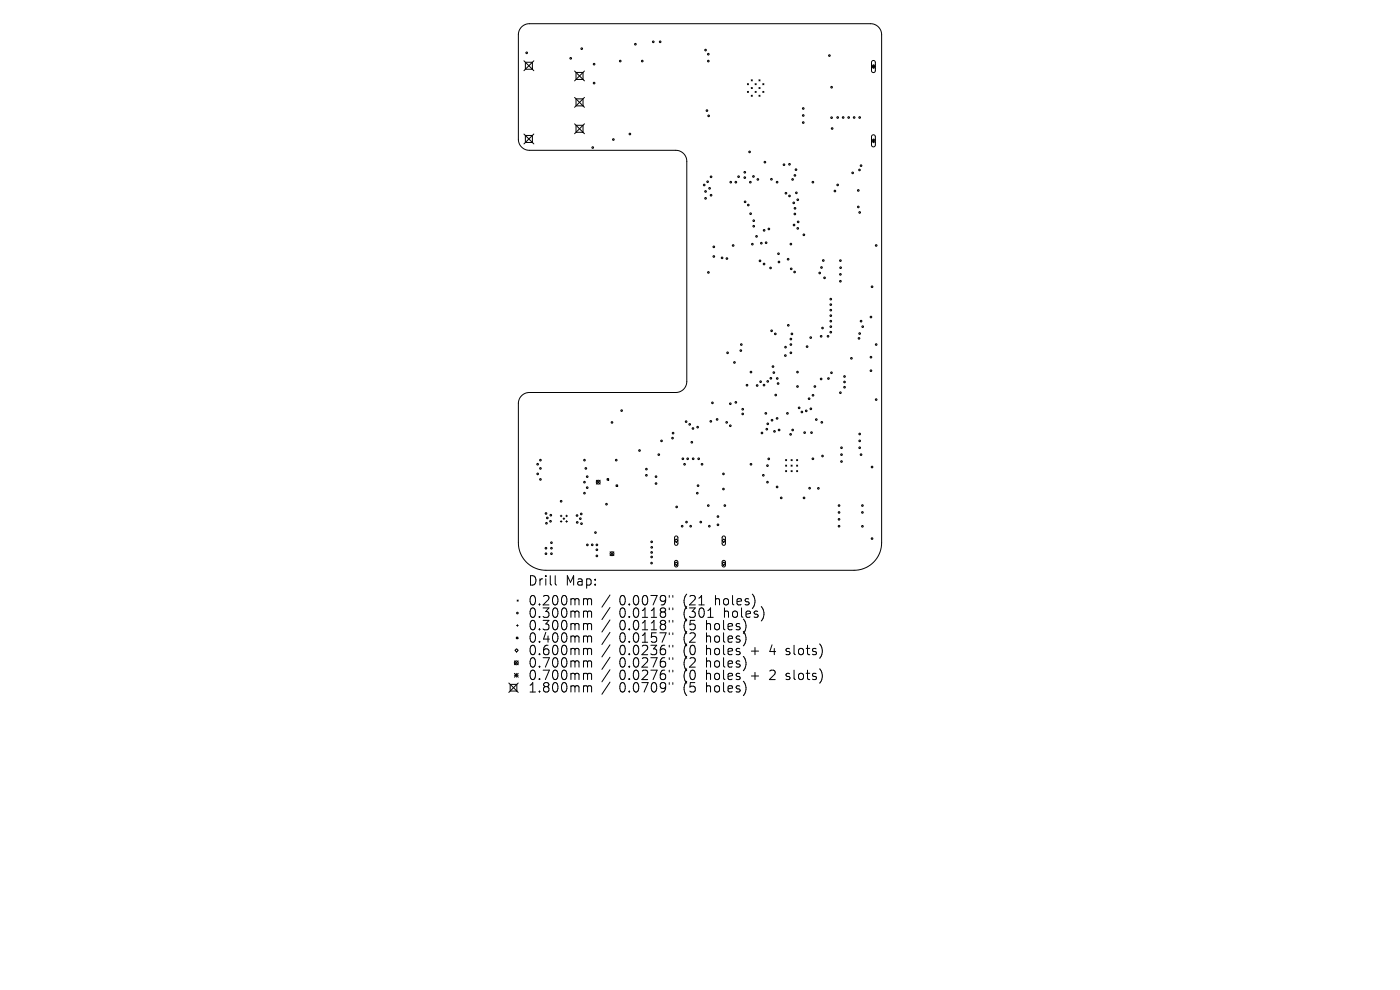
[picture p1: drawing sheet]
<svg xmlns="http://www.w3.org/2000/svg" width="297mm" height="210mm" viewBox="0 0 297 210" stroke-linecap="round" stroke-linejoin="round" font-family="sans-serif">
<defs><g id="words">
<g font-size="2.8">
<text x="111.9" y="124.5">Drill</text>
<text x="119.9" y="124.5">Map:</text>
<text x="111.9" y="128.7">0.200mm</text>
<text x="111.9" y="131.3">0.300mm</text>
<text x="131.4" y="128.7">0.0079&quot;</text>
<text x="131.4" y="131.3">0.0118&quot;</text>
<text x="145.1" y="128.7">(21</text>
<text x="145.1" y="131.3">(301</text>
<text x="152" y="128.7">holes)</text>
<text x="153.9" y="131.3">holes)</text>
<text x="111.9" y="134">0.300mm</text>
<text x="111.9" y="136.6">0.400mm</text>
<text x="131.4" y="134">0.0118&quot;</text>
<text x="131.4" y="136.6">0.0157&quot;</text>
<text x="145.1" y="134">(5</text>
<text x="145.1" y="136.6">(2</text>
<text x="150.1" y="134">holes)</text>
<text x="150.1" y="136.6">holes)</text>
<text x="111.9" y="139.3">0.600mm</text>
<text x="111.9" y="141.9">0.700mm</text>
<text x="131.4" y="139.3">0.0236&quot;</text>
<text x="131.4" y="141.9">0.0276&quot;</text>
<text x="145.1" y="139.3">(0</text>
<text x="145.1" y="141.9">(2</text>
<text x="150.1" y="139.3">holes</text>
<text x="150.1" y="141.9">holes)</text>
<text x="159.8" y="139.3">+</text>
<text x="164" y="139.3">4</text>
<text x="167.6" y="139.3">slots)</text>
<text x="111.9" y="144.5">0.700mm</text>
<text x="111.9" y="147.2">1.800mm</text>
<text x="131.4" y="144.5">0.0276&quot;</text>
<text x="131.4" y="147.2">0.0709&quot;</text>
<text x="145.1" y="144.5">(0</text>
<text x="145.1" y="147.2">(5</text>
<text x="150.1" y="144.5">holes</text>
<text x="150.1" y="147.2">holes)</text>
<text x="159.8" y="144.5">+</text>
<text x="164" y="144.5">2</text>
<text x="167.6" y="144.5">slots)</text>
</g>
</g></defs>
<g fill="none" stroke="#000" stroke-width=".21">
<path d="M110.7 5.7l.8-.5 .8-.2h72.4a2.34 2.34 0 0 1 2.3 2.4v107.7a5.8 5.8 0 0 1-5.8 5.9h-65.4a5.8 5.8 0 0 1-5.8-5.9v-29.5a2.34 2.34 0 0 1 2.3-2.3h31.1a2.34 2.34 0 0 0 2.3-2.4v-46.7a2.34 2.34 0 0 0-2.3-2.3h-31.1a2.34 2.34 0 0 1-2.3-2.4v-22.1l.1-.8zM111.1 12.9l2.2 2.1M111.5 13.2h1.4v1.5h-1.4zM113.3 12.9l-2.2 2.1M121.9 15.1l2.1 2.1M122.2 15.4h1.5v1.5h-1.5zM124 15.1l-2.1 2.1M158.6 17.7l.2 .3M158.6 19.4l.2 .2M158.8 17.7l-.2 .3M158.8 19.4l-.2 .2M159.4 18.6l.2 .2"/>
<path d="M159.4 16.9l.2 .3M159.6 16.9l-.2 .3M159.6 18.6l-.2 .2M160.2 19.4l.2 .2M160.2 17.7l.2 .3M160.4 17.7l-.2 .3M160.4 19.4l-.2 .2M161 18.6l.2 .2M161 16.9l.2 .3M161.2 16.9l-.2 .3M161.2 18.6l-.2 .2M161.8 19.4l.3 .2"/>
<path d="M161.8 17.7l.3 .3M162.1 17.7l-.3 .3M162.1 19.4l-.3 .2M184.9 13.7l.8 .8M184.9 14.1h.8M185 12.9h.4l.3 .3v1.9l-.3 .3-.3-.1-.2-.2zM185.3 13.7v.8M185.7 13.7l-.8 .8M111.1 28.4l2.2 2.1M111.5 28.7h1.4v1.5h-1.4zM113.3 28.4l-2.2 2.1M121.9 20.7l2.1 2.1"/>
<path d="M121.9 26.3l2.1 2.1M122.2 21h1.5v1.5h-1.5zM122.2 26.6h1.5v1.5h-1.5zM124 20.7l-2.1 2.1M124 26.3l-2.1 2.1M159.4 20.2l.2 .2M159.6 20.2l-.2 .2M161 20.2l.2 .2M161.2 20.2l-.2 .2M184.9 29.5l.8 .8M184.9 29.9h.8M185 28.7l.4-.1 .3 .3v1.9l-.3 .4-.3-.1-.2-.3z"/>
<path d="M185.3 29.5v.8M185.7 29.5l-.8 .8M166.7 97.5l.2 .2M166.7 98.7l.2 .2M166.7 99.8l.2 .3M166.9 97.5l-.2 .2M166.9 98.7l-.2 .2M166.9 99.8l-.2 .3M167.8 98.7l.3 .2M167.8 99.8l.3 .3M167.8 97.5l.3 .2M168.1 97.5l-.3 .2"/>
<path d="M168.1 98.7l-.3 .2M168.1 99.8l-.3 .3M169 99.8l.2 .3M169 98.7l.2 .2M169 97.5l.2 .2M169.2 97.5l-.2 .2M169.2 98.7l-.2 .2M169.2 99.8l-.2 .3M118.9 109.5h.3M118.9 110.6h.3M119 109.3v.3M119 110.4v.4"/>
<path d="M119.5 110h.3M119.6 109.9v.3M120 109.5h.4M120 110.6h.4M120.2 109.3v.3M120.2 110.4v.4M126.5 101.9l.8 .8M127.3 101.9l-.8 .8M128.8 101.5h.3v.4h-.3zM129.4 117.1l.8 .8M130.2 117.1l-.8 .8M130.7 102.9h.3v.3h-.3z"/>
<path d="M143.1 114.7l.4-.4 .3 .4-.3 .3zM143.1 119.6l.4-.4 .3 .4-.3 .3zM143.2 113.8l.3-.1 .3 .3v1.4l-.3 .3-.4-.3zM143.2 119l.3-.1 .3 .2v.9l-.3 .3-.4-.3zM153.2 114.7l.3-.4 .4 .4-.4 .3zM153.2 119.6l.3-.4 .4 .4-.4 .3zM153.3 113.8l.3-.1 .3 .3v1.4l-.3 .3-.4-.3zM153.3 119l.3-.1 .3 .2v.9l-.3 .3-.4-.3zM109.2 138l.4-.4 .3 .4-.3 .3zM109.5 135.2h.4v.3h-.4zM109.6 132.7h.3M109.7 127.3l.2 .2"/>
<path d="M109.8 132.5v.4M109.9 127.3l-.2 .2M117.8 122.1v1.7l.3 .3M124.1 127h.3l.2 .3M124.1 129.6h.3l.2 .3M124.1 132.3h.3l.2 .3M124.1 134.9h.3l.2 .3M124.1 137.5h.3l.2 .3M124.6 127.3l.3-.3 .5 .1 .1 1.2M124.6 127.3v1M124.6 129.9v1.1M124.6 132.6v1"/>
<path d="M124.6 135.2v1M124.6 137.8v1.1M124.6 129.9l.3-.3 .5 .1 .1 1.3M124.6 132.6l.3-.3 .5 .1 .1 1.2M124.6 135.2l.3-.3 .5 .1 .1 1.2M124.6 137.8l.3-.3 .5 .1 .1 1.3M129.4 126.2l-1.7 2.6M129.4 128.9l-1.7 2.5M129.4 131.5l-1.7 2.6M129.4 134.1l-1.7 2.6M129.4 136.8l-1.7 2.6M129.4 139.4l-1.7 2.6"/>
<path d="M142 126.3v.4M142 129v.3M142 131.6v.4M142 134.2v.4M142 136.9v.4M142 139.5v.4M142.7 126.3v.4M142.7 129v.3M142.7 131.6v.4M142.7 134.2v.4M142.7 136.9v.4M142.7 139.5v.4"/>
<path d="M150.2 131h1.1M166.7 138.8l.2 .1M166.8 137.6v.5M107.9 144.9l2 2M108.2 145.2h1.4v1.4h-1.4zM109.1 142.8l.8 .9M109.1 143.2h.8M109.1 140.2l.8 .8M109.5 142.8v.9M109.9 144.9l-2 2M109.9 140.2l-.8 .8M109.9 142.8l-.8 .9"/>
<path d="M124.1 140.2h.3l.2 .3M124.1 142.8h.3l.2 .3M124.1 145.5h.3l.2 .3M124.6 140.5v1M124.6 143.1v1.1M124.6 145.8v1M124.6 140.5l.3-.3 .5 .1 .1 1.2M124.6 143.1l.3-.3 .5 .1 .1 1.3M124.6 145.8l.3-.3 .5 .1 .1 1.2M129.4 142.1l-1.7 2.5M129.4 144.7l-1.7 2.6M142 142.2v.3"/>
<path d="M142 144.8v.4M142.7 142.2v.3M142.7 144.8v.4M166.7 144.1l.2 .1M166.8 142.9v.5"/>
<circle cx="111.7" cy="11.2" r=".18"/>
<circle cx="121.1" cy="12.4" r=".18"/>
<circle cx="123.4" cy="10.3" r=".18"/>
<circle cx="126" cy="17.6" r=".18"/>
<circle cx="126" cy="13.6" r=".18"/>
<circle cx="131.6" cy="13" r=".18"/>
<circle cx="134.8" cy="9.4" r=".18"/>
<circle cx="136.3" cy="13" r=".18"/>
<circle cx="138.6" cy="8.9" r=".18"/>
<circle cx="140" cy="8.9" r=".18"/>
<circle cx="149.7" cy="10.6" r=".18"/>
<circle cx="150.3" cy="13" r=".18"/>
<circle cx="150.3" cy="11.5" r=".18"/>
<circle cx="176" cy="11.8" r=".18"/>
<circle cx="176.4" cy="18.5" r=".18"/>
<circle cx="125.7" cy="31.3" r=".18"/>
<circle cx="130.1" cy="29.6" r=".18"/>
<circle cx="133.6" cy="28.4" r=".18"/>
<circle cx="149.4" cy="39.2" r=".18"/>
<circle cx="150" cy="23.5" r=".18"/>
<circle cx="150.1" cy="38.6" r=".18"/>
<circle cx="150.3" cy="24.6" r=".18"/>
<circle cx="150.5" cy="40" r=".18"/>
<circle cx="150.8" cy="37.5" r=".18"/>
<circle cx="155" cy="38.6" r=".18"/>
<circle cx="156.1" cy="38.6" r=".18"/>
<circle cx="156.7" cy="37.5" r=".18"/>
<circle cx="158" cy="37.7" r=".18"/>
<circle cx="158" cy="36.5" r=".18"/>
<circle cx="159" cy="32.2" r=".18"/>
<circle cx="159.2" cy="38.6" r=".18"/>
<circle cx="159.8" cy="37.4" r=".18"/>
<circle cx="160.8" cy="38.1" r=".18"/>
<circle cx="162.3" cy="34.4" r=".18"/>
<circle cx="163.7" cy="38" r=".18"/>
<circle cx="164.9" cy="38.6" r=".18"/>
<circle cx="166.3" cy="34.9" r=".18"/>
<circle cx="167.5" cy="34.9" r=".18"/>
<circle cx="168.1" cy="38.1" r=".18"/>
<circle cx="168.6" cy="37.2" r=".18"/>
<circle cx="168.9" cy="36" r=".18"/>
<circle cx="170.4" cy="26" r=".18"/>
<circle cx="170.4" cy="23" r=".18"/>
<circle cx="170.4" cy="24.5" r=".18"/>
<circle cx="172.4" cy="38.6" r=".18"/>
<circle cx="176.4" cy="25" r=".18"/>
<circle cx="176.5" cy="27.3" r=".18"/>
<circle cx="177.7" cy="39.2" r=".18"/>
<circle cx="177.7" cy="24.9" r=".18"/>
<circle cx="178.9" cy="24.9" r=".18"/>
<circle cx="180" cy="24.9" r=".18"/>
<circle cx="180.9" cy="36.7" r=".18"/>
<circle cx="181.2" cy="24.9" r=".18"/>
<circle cx="182.3" cy="36.1" r=".18"/>
<circle cx="182.4" cy="24.9" r=".18"/>
<circle cx="182.7" cy="35.1" r=".18"/>
<circle cx="149.7" cy="40.6" r=".18"/>
<circle cx="149.7" cy="42.1" r=".18"/>
<circle cx="150.3" cy="57.8" r=".18"/>
<circle cx="150.8" cy="41.4" r=".18"/>
<circle cx="151.4" cy="54.4" r=".18"/>
<circle cx="151.4" cy="52.4" r=".18"/>
<circle cx="153.2" cy="54.7" r=".18"/>
<circle cx="154.2" cy="54.8" r=".18"/>
<circle cx="155.5" cy="52.1" r=".18"/>
<circle cx="158.1" cy="42.8" r=".18"/>
<circle cx="158.7" cy="43.5" r=".18"/>
<circle cx="159.2" cy="45.3" r=".18"/>
<circle cx="159.6" cy="51.8" r=".18"/>
<circle cx="159.9" cy="48" r=".18"/>
<circle cx="159.9" cy="46.8" r=".18"/>
<circle cx="160.5" cy="50.1" r=".18"/>
<circle cx="161.2" cy="55.3" r=".18"/>
<circle cx="161.5" cy="51.6" r=".18"/>
<circle cx="162.1" cy="56" r=".18"/>
<circle cx="162.1" cy="48.9" r=".18"/>
<circle cx="162.5" cy="51.5" r=".18"/>
<circle cx="163.1" cy="48.6" r=".18"/>
<circle cx="163.5" cy="56.8" r=".18"/>
<circle cx="165.2" cy="53.8" r=".18"/>
<circle cx="165.3" cy="55.6" r=".18"/>
<circle cx="166.7" cy="41" r=".18"/>
<circle cx="167.2" cy="55" r=".18"/>
<circle cx="167.5" cy="41.6" r=".18"/>
<circle cx="167.8" cy="51.8" r=".18"/>
<circle cx="167.9" cy="57" r=".18"/>
<circle cx="168.4" cy="43" r=".18"/>
<circle cx="168.5" cy="47.7" r=".18"/>
<circle cx="168.6" cy="57.7" r=".18"/>
<circle cx="168.6" cy="45.4" r=".18"/>
<circle cx="168.7" cy="44.2" r=".18"/>
<circle cx="168.9" cy="40.9" r=".18"/>
<circle cx="169.2" cy="42.4" r=".18"/>
<circle cx="169.2" cy="48.4" r=".18"/>
<circle cx="169.3" cy="47.1" r=".18"/>
<circle cx="170.5" cy="49.8" r=".18"/>
<circle cx="173.9" cy="57.9" r=".18"/>
<circle cx="174.3" cy="56.7" r=".18"/>
<circle cx="174.7" cy="55.3" r=".18"/>
<circle cx="174.9" cy="58.9" r=".18"/>
<circle cx="177.1" cy="40.5" r=".18"/>
<circle cx="178.3" cy="58.2" r=".18"/>
<circle cx="178.3" cy="59.7" r=".18"/>
<circle cx="178.3" cy="55.3" r=".18"/>
<circle cx="178.3" cy="56.8" r=".18"/>
<circle cx="182.1" cy="43.9" r=".18"/>
<circle cx="182.1" cy="40.4" r=".18"/>
<circle cx="182.4" cy="45.1" r=".18"/>
<circle cx="185.9" cy="52.1" r=".18"/>
<circle cx="154.4" cy="74.8" r=".18"/>
<circle cx="155.8" cy="76.9" r=".18"/>
<circle cx="157.2" cy="74.4" r=".18"/>
<circle cx="157.3" cy="73.1" r=".18"/>
<circle cx="159.3" cy="78.9" r=".18"/>
<circle cx="163.7" cy="70.2" r=".18"/>
<circle cx="164" cy="77.8" r=".18"/>
<circle cx="164.2" cy="79" r=".18"/>
<circle cx="164.5" cy="70.8" r=".18"/>
<circle cx="166.6" cy="75.4" r=".18"/>
<circle cx="166.6" cy="73.6" r=".18"/>
<circle cx="167.2" cy="69" r=".18"/>
<circle cx="167.8" cy="74.8" r=".18"/>
<circle cx="167.8" cy="73.1" r=".18"/>
<circle cx="167.8" cy="71.9" r=".18"/>
<circle cx="168" cy="70.8" r=".18"/>
<circle cx="169.2" cy="78.9" r=".18"/>
<circle cx="171.2" cy="73.5" r=".18"/>
<circle cx="172" cy="71.6" r=".18"/>
<circle cx="174.2" cy="71.3" r=".18"/>
<circle cx="174.5" cy="69.6" r=".18"/>
<circle cx="175.7" cy="71.3" r=".18"/>
<circle cx="176.2" cy="63.5" r=".18"/>
<circle cx="176.2" cy="68.1" r=".18"/>
<circle cx="176.2" cy="64.6" r=".18"/>
<circle cx="176.2" cy="69.3" r=".18"/>
<circle cx="176.2" cy="70.5" r=".18"/>
<circle cx="176.2" cy="65.8" r=".18"/>
<circle cx="176.2" cy="67" r=".18"/>
<circle cx="176.4" cy="79.1" r=".18"/>
<circle cx="179.2" cy="79.9" r=".18"/>
<circle cx="180.6" cy="76" r=".18"/>
<circle cx="182.2" cy="71.8" r=".18"/>
<circle cx="182.4" cy="70.8" r=".18"/>
<circle cx="182.7" cy="68.1" r=".18"/>
<circle cx="183" cy="69.3" r=".18"/>
<circle cx="184.8" cy="75.8" r=".18"/>
<circle cx="184.8" cy="78.6" r=".18"/>
<circle cx="184.8" cy="67.3" r=".18"/>
<circle cx="185" cy="60.8" r=".18"/>
<circle cx="185.9" cy="73.1" r=".18"/>
<circle cx="114.1" cy="98.5" r=".18"/>
<circle cx="114.7" cy="97.6" r=".18"/>
<circle cx="114.7" cy="99.4" r=".18"/>
<circle cx="124" cy="97.6" r=".18"/>
<circle cx="124.3" cy="99.4" r=".18"/>
<circle cx="129.8" cy="89.6" r=".18"/>
<circle cx="130.7" cy="97.6" r=".18"/>
<circle cx="131.9" cy="87.1" r=".18"/>
<circle cx="135.7" cy="95.6" r=".18"/>
<circle cx="137.1" cy="99.5" r=".18"/>
<circle cx="139.8" cy="96.4" r=".18"/>
<circle cx="140.3" cy="93.5" r=".18"/>
<circle cx="142.7" cy="92.9" r=".18"/>
<circle cx="142.8" cy="91.9" r=".18"/>
<circle cx="144.9" cy="97.3" r=".18"/>
<circle cx="145.2" cy="98.5" r=".18"/>
<circle cx="145.6" cy="89.4" r=".18"/>
<circle cx="145.9" cy="97.3" r=".18"/>
<circle cx="146.3" cy="90" r=".18"/>
<circle cx="146.8" cy="93.8" r=".18"/>
<circle cx="147" cy="90.9" r=".18"/>
<circle cx="147.1" cy="97.3" r=".18"/>
<circle cx="148" cy="90.6" r=".18"/>
<circle cx="148.2" cy="97.3" r=".18"/>
<circle cx="148.9" cy="98.5" r=".18"/>
<circle cx="150.8" cy="89.4" r=".18"/>
<circle cx="151.1" cy="85.5" r=".18"/>
<circle cx="152.1" cy="89" r=".18"/>
<circle cx="154.2" cy="89.6" r=".18"/>
<circle cx="154.9" cy="85.6" r=".18"/>
<circle cx="154.9" cy="90.3" r=".18"/>
<circle cx="156.1" cy="85.4" r=".18"/>
<circle cx="157.6" cy="86.8" r=".18"/>
<circle cx="157.6" cy="87.8" r=".18"/>
<circle cx="158.5" cy="81.7" r=".18"/>
<circle cx="159.3" cy="98.5" r=".18"/>
<circle cx="160.6" cy="81.8" r=".18"/>
<circle cx="161.4" cy="81" r=".18"/>
<circle cx="161.6" cy="91.8" r=".18"/>
<circle cx="162.1" cy="81.7" r=".18"/>
<circle cx="162.5" cy="87.7" r=".18"/>
<circle cx="162.7" cy="91" r=".18"/>
<circle cx="162.8" cy="98.8" r=".18"/>
<circle cx="162.9" cy="80.9" r=".18"/>
<circle cx="162.9" cy="89.9" r=".18"/>
<circle cx="163.1" cy="97.3" r=".18"/>
<circle cx="163.5" cy="80.2" r=".18"/>
<circle cx="163.8" cy="89.1" r=".18"/>
<circle cx="164.3" cy="91.5" r=".18"/>
<circle cx="164.6" cy="83.8" r=".18"/>
<circle cx="164.9" cy="88.8" r=".18"/>
<circle cx="164.9" cy="80.3" r=".18"/>
<circle cx="165.1" cy="81.4" r=".18"/>
<circle cx="165.3" cy="91.2" r=".18"/>
<circle cx="167" cy="87.7" r=".18"/>
<circle cx="167.7" cy="92.1" r=".18"/>
<circle cx="168.2" cy="91.2" r=".18"/>
<circle cx="169.2" cy="82" r=".18"/>
<circle cx="169.5" cy="86.5" r=".18"/>
<circle cx="170.1" cy="87.4" r=".18"/>
<circle cx="170.7" cy="91.8" r=".18"/>
<circle cx="171" cy="87.2" r=".18"/>
<circle cx="171.6" cy="84.6" r=".18"/>
<circle cx="172" cy="86.7" r=".18"/>
<circle cx="172.2" cy="91.8" r=".18"/>
<circle cx="172.4" cy="97.3" r=".18"/>
<circle cx="172.5" cy="83.9" r=".18"/>
<circle cx="172.9" cy="82" r=".18"/>
<circle cx="173.2" cy="89" r=".18"/>
<circle cx="174.2" cy="80.4" r=".18"/>
<circle cx="174.3" cy="89.6" r=".18"/>
<circle cx="174.5" cy="96.7" r=".18"/>
<circle cx="175.8" cy="80.3" r=".18"/>
<circle cx="178.3" cy="83.3" r=".18"/>
<circle cx="178.5" cy="96.4" r=".18"/>
<circle cx="178.5" cy="95" r=".18"/>
<circle cx="178.5" cy="97.9" r=".18"/>
<circle cx="179.2" cy="81" r=".18"/>
<circle cx="179.2" cy="82.1" r=".18"/>
<circle cx="182.4" cy="95" r=".18"/>
<circle cx="182.4" cy="92.1" r=".18"/>
<circle cx="182.4" cy="93.5" r=".18"/>
<circle cx="182.7" cy="96.4" r=".18"/>
<circle cx="185" cy="99.1" r=".18"/>
<circle cx="185.9" cy="84.8" r=".18"/>
<circle cx="114.1" cy="100.5" r=".18"/>
<circle cx="114.7" cy="101.7" r=".18"/>
<circle cx="115.8" cy="116.3" r=".18"/>
<circle cx="115.8" cy="117.5" r=".18"/>
<circle cx="115.8" cy="108.9" r=".18"/>
<circle cx="115.9" cy="111" r=".18"/>
<circle cx="116.1" cy="109.9" r=".18"/>
<circle cx="116.8" cy="110.6" r=".18"/>
<circle cx="116.9" cy="109.3" r=".18"/>
<circle cx="117" cy="115.1" r=".18"/>
<circle cx="117" cy="116.3" r=".18"/>
<circle cx="117" cy="117.5" r=".18"/>
<circle cx="119" cy="106.3" r=".18"/>
<circle cx="122.4" cy="109.4" r=".18"/>
<circle cx="122.5" cy="110.8" r=".18"/>
<circle cx="123.1" cy="110" r=".18"/>
<circle cx="123.3" cy="109" r=".18"/>
<circle cx="123.4" cy="111.1" r=".18"/>
<circle cx="124" cy="102.3" r=".18"/>
<circle cx="124" cy="104.6" r=".18"/>
<circle cx="124.6" cy="103.4" r=".18"/>
<circle cx="124.6" cy="101.1" r=".18"/>
<circle cx="124.6" cy="115.6" r=".18"/>
<circle cx="125.6" cy="115.6" r=".18"/>
<circle cx="126.3" cy="113" r=".18"/>
<circle cx="126.6" cy="116.6" r=".18"/>
<circle cx="126.6" cy="117.9" r=".18"/>
<circle cx="126.6" cy="115.6" r=".18"/>
<circle cx="126.9" cy="102.3" r=".41"/>
<circle cx="128.7" cy="107" r=".18"/>
<circle cx="129.8" cy="117.5" r=".41"/>
<circle cx="137.1" cy="100.8" r=".18"/>
<circle cx="138.2" cy="119.5" r=".18"/>
<circle cx="138.2" cy="117.2" r=".18"/>
<circle cx="138.2" cy="114.9" r=".18"/>
<circle cx="138.2" cy="118.2" r=".18"/>
<circle cx="138.3" cy="116.1" r=".18"/>
<circle cx="139.2" cy="101.1" r=".18"/>
<circle cx="139.2" cy="102.6" r=".18"/>
<circle cx="143.6" cy="107.5" r=".18"/>
<circle cx="144.7" cy="111.6" r=".18"/>
<circle cx="145.6" cy="110.7" r=".18"/>
<circle cx="146.5" cy="111.6" r=".18"/>
<circle cx="147.9" cy="104.6" r=".18"/>
<circle cx="148.1" cy="103" r=".18"/>
<circle cx="148.7" cy="110.7" r=".18"/>
<circle cx="150.3" cy="107.2" r=".18"/>
<circle cx="150.5" cy="111.6" r=".18"/>
<circle cx="152.3" cy="109.6" r=".18"/>
<circle cx="152.3" cy="111.3" r=".18"/>
<circle cx="153.5" cy="100.5" r=".18"/>
<circle cx="153.5" cy="103.7" r=".18"/>
<circle cx="153.8" cy="107.2" r=".18"/>
<circle cx="161.9" cy="100.8" r=".18"/>
<circle cx="162.8" cy="102.3" r=".18"/>
<circle cx="164.9" cy="103.3" r=".18"/>
<circle cx="165.7" cy="105.6" r=".18"/>
<circle cx="170.6" cy="105.6" r=".18"/>
<circle cx="171.8" cy="103.6" r=".18"/>
<circle cx="173.6" cy="103.6" r=".18"/>
<circle cx="178" cy="111.6" r=".18"/>
<circle cx="178" cy="108.7" r=".18"/>
<circle cx="178" cy="107.2" r=".18"/>
<circle cx="178" cy="110.2" r=".18"/>
<circle cx="183" cy="111.6" r=".18"/>
<circle cx="183" cy="107.2" r=".18"/>
<circle cx="183" cy="108.7" r=".18"/>
<circle cx="185" cy="114.2" r=".18"/>
<circle cx="109.8" cy="130" r=".18"/>
<circle cx="109.5" cy="140.6" r=".41"/>
</g>
<use href="#words"/>
</svg>
